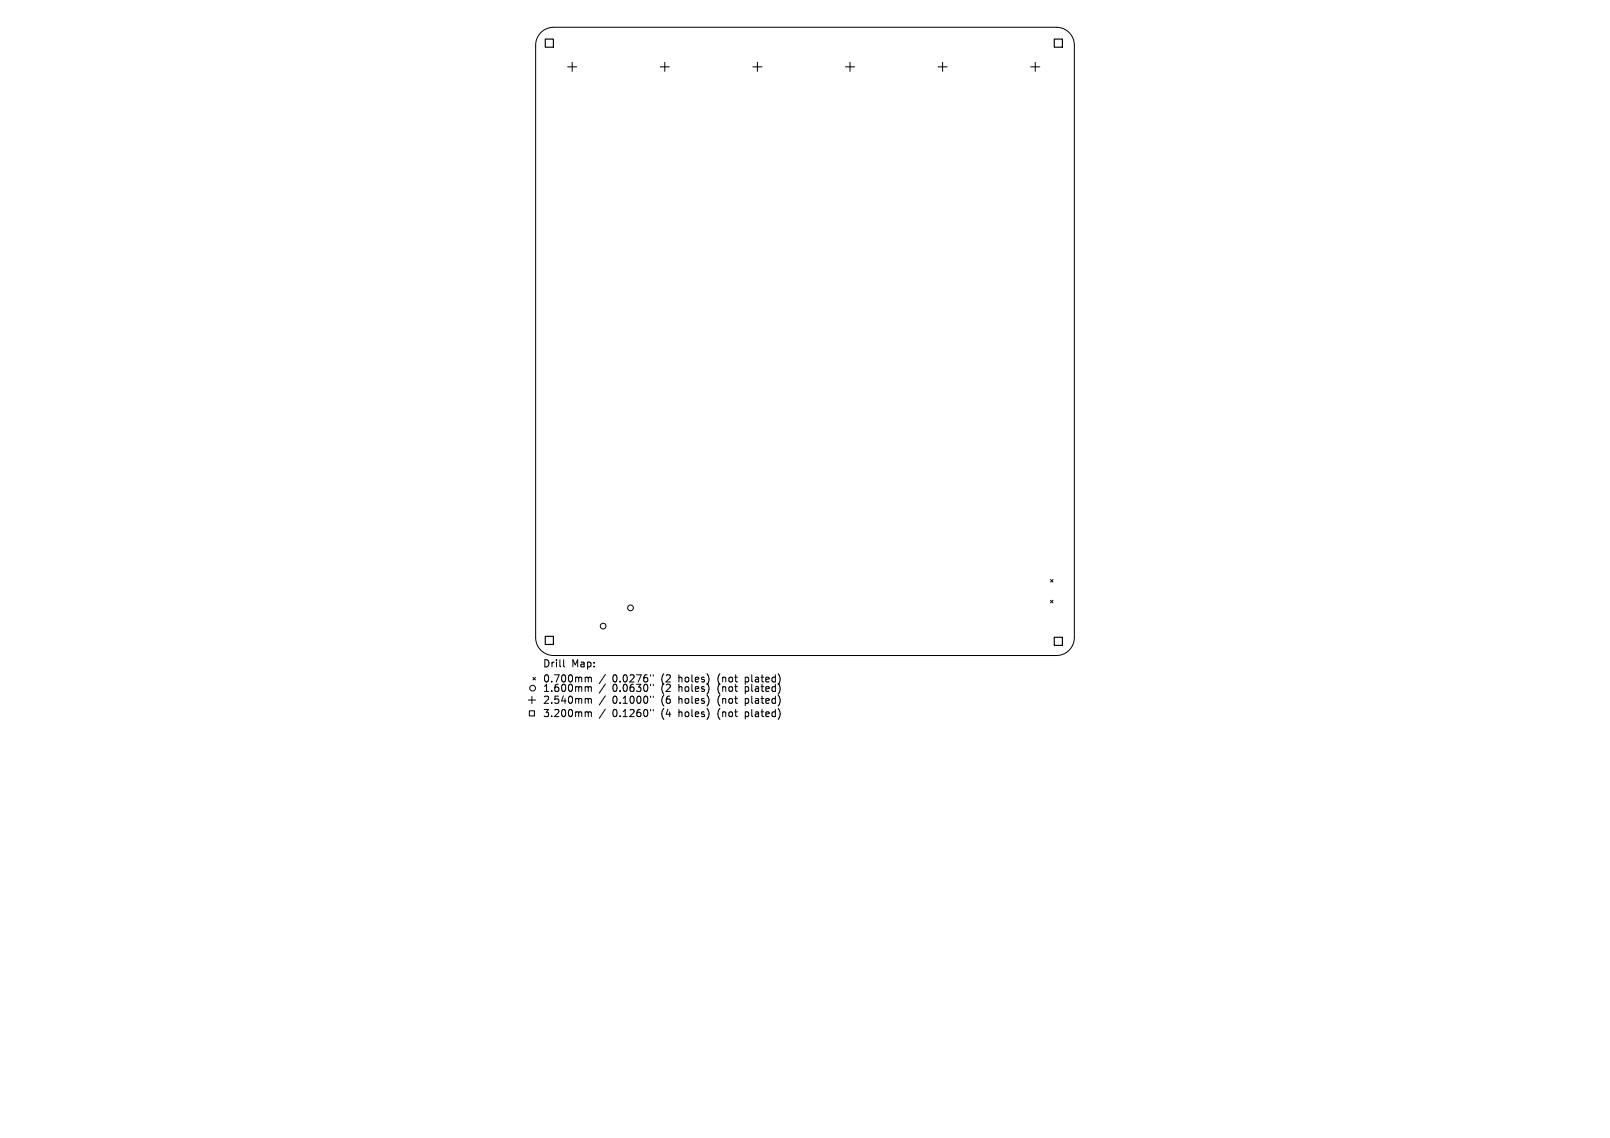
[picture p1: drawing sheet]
<svg xmlns="http://www.w3.org/2000/svg" width="297mm" height="210mm" viewBox="0 0 297 210" stroke-linecap="round" stroke-linejoin="round" font-family="sans-serif">
<defs><g id="words">
<g font-size="1.8">
<text x="100.1" y="123.3">Drill</text>
<text x="105.4" y="123.3">Map:</text>
<text x="100.1" y="126.1">0.700mm</text>
<text x="100.1" y="127.9">1.600mm</text>
<text x="100.1" y="130">2.540mm</text>
<text x="113" y="126.1">0.0276&quot;</text>
<text x="113" y="127.9">0.0630&quot;</text>
<text x="113" y="130">0.1000&quot;</text>
<text x="122.1" y="126.1">(2</text>
<text x="122.1" y="127.9">(2</text>
<text x="122.1" y="130">(6</text>
<text x="125.4" y="126.1">holes)</text>
<text x="125.4" y="127.9">holes)</text>
<text x="125.4" y="130">holes)</text>
<text x="132.7" y="126.1">(not</text>
<text x="132.7" y="127.9">(not</text>
<text x="132.7" y="130">(not</text>
<text x="137.9" y="126.1">plated)</text>
<text x="137.9" y="127.9">plated)</text>
<text x="137.9" y="130">plated)</text>
<text x="100.1" y="132.5">3.200mm</text>
<text x="113" y="132.5">0.1260&quot;</text>
<text x="122.1" y="132.5">(4</text>
<text x="125.4" y="132.5">holes)</text>
<text x="132.7" y="132.5">(not</text>
<text x="137.9" y="132.5">plated)</text>
</g>
</g></defs>
<g fill="none" stroke="#000" stroke-width=".18">
<path d="M99.8 6a3.3 3.3 0 0 1 2.3-1h92.8a3.3 3.3 0 0 1 3.3 3.3v109.4a3.3 3.3 0 0 1-3.3 3.3h-92.8a3.3 3.3 0 0 1-3.3-3.3v-109.4a3.3 3.3 0 0 1 1-2.3zM104.7 12.3h1.7M105.6 11.5v1.7M121.8 12.3h1.7M122.6 11.5v1.7M138.9 12.3h1.7M139.7 11.5v1.7M156 12.3h1.6M156.8 11.5v1.7M173 12.3h1.7M173.9 11.5v1.7M190.1 12.3h1.7"/>
<path d="M191 11.5v1.7M193.8 106.9l.4 .5M193.8 110.8l.4 .4M194.2 106.9l-.4 .5M194.2 110.8l-.4 .4M97.5 129.2h1.3M97.6 131.2h1v.9h-1zM98.1 128.5v1.3M98.3 125l.5 .5M98.8 125l-.5 .5M104 121.7v1.2l.2 .2M108.1 125l.4 .2"/>
<path d="M108.1 126.7l.4 .2M108.1 128.9l.4 .2M108.1 131.4l.4 .2M108.5 125.2l.2-.2h.3l.1 .9M108.5 125.2v.7M108.5 126.9v.7M108.5 129.1v.7M108.5 131.6v.6M108.5 126.9l.2-.2 .3 .1 .1 .8M108.5 129.1l.2-.2 .3 .1 .1 .8M108.5 131.6l.2-.2h.3l.1 .8M111.7 124.5l-1.2 1.7"/>
<path d="M111.7 126.2l-1.2 1.7M111.7 128.4l-1.2 1.7M111.7 130.9l-1.2 1.7M120 124.5v.3M120 126.3v.2M120 128.5v.2M120 130.9v.3M120.5 124.5v.3M120.5 126.3v.2M120.5 128.5v.2M120.5 130.9v.3"/>
<circle cx="111.3" cy="115.5" r=".53"/>
<circle cx="116.3" cy="112.2" r=".53"/>
<circle cx="98.3" cy="127" r=".53"/>
</g>
<path d="M100.6 7.2h1.5v1.5h-1.5zM194.5 7.2h1.5v1.5h-1.5zM100.6 117.4h1.5v1.5h-1.5zM194.5 117.6h1.5v1.5h-1.5z" fill="none" stroke="#000" stroke-width=".21"/>
<use href="#words"/>
</svg>
